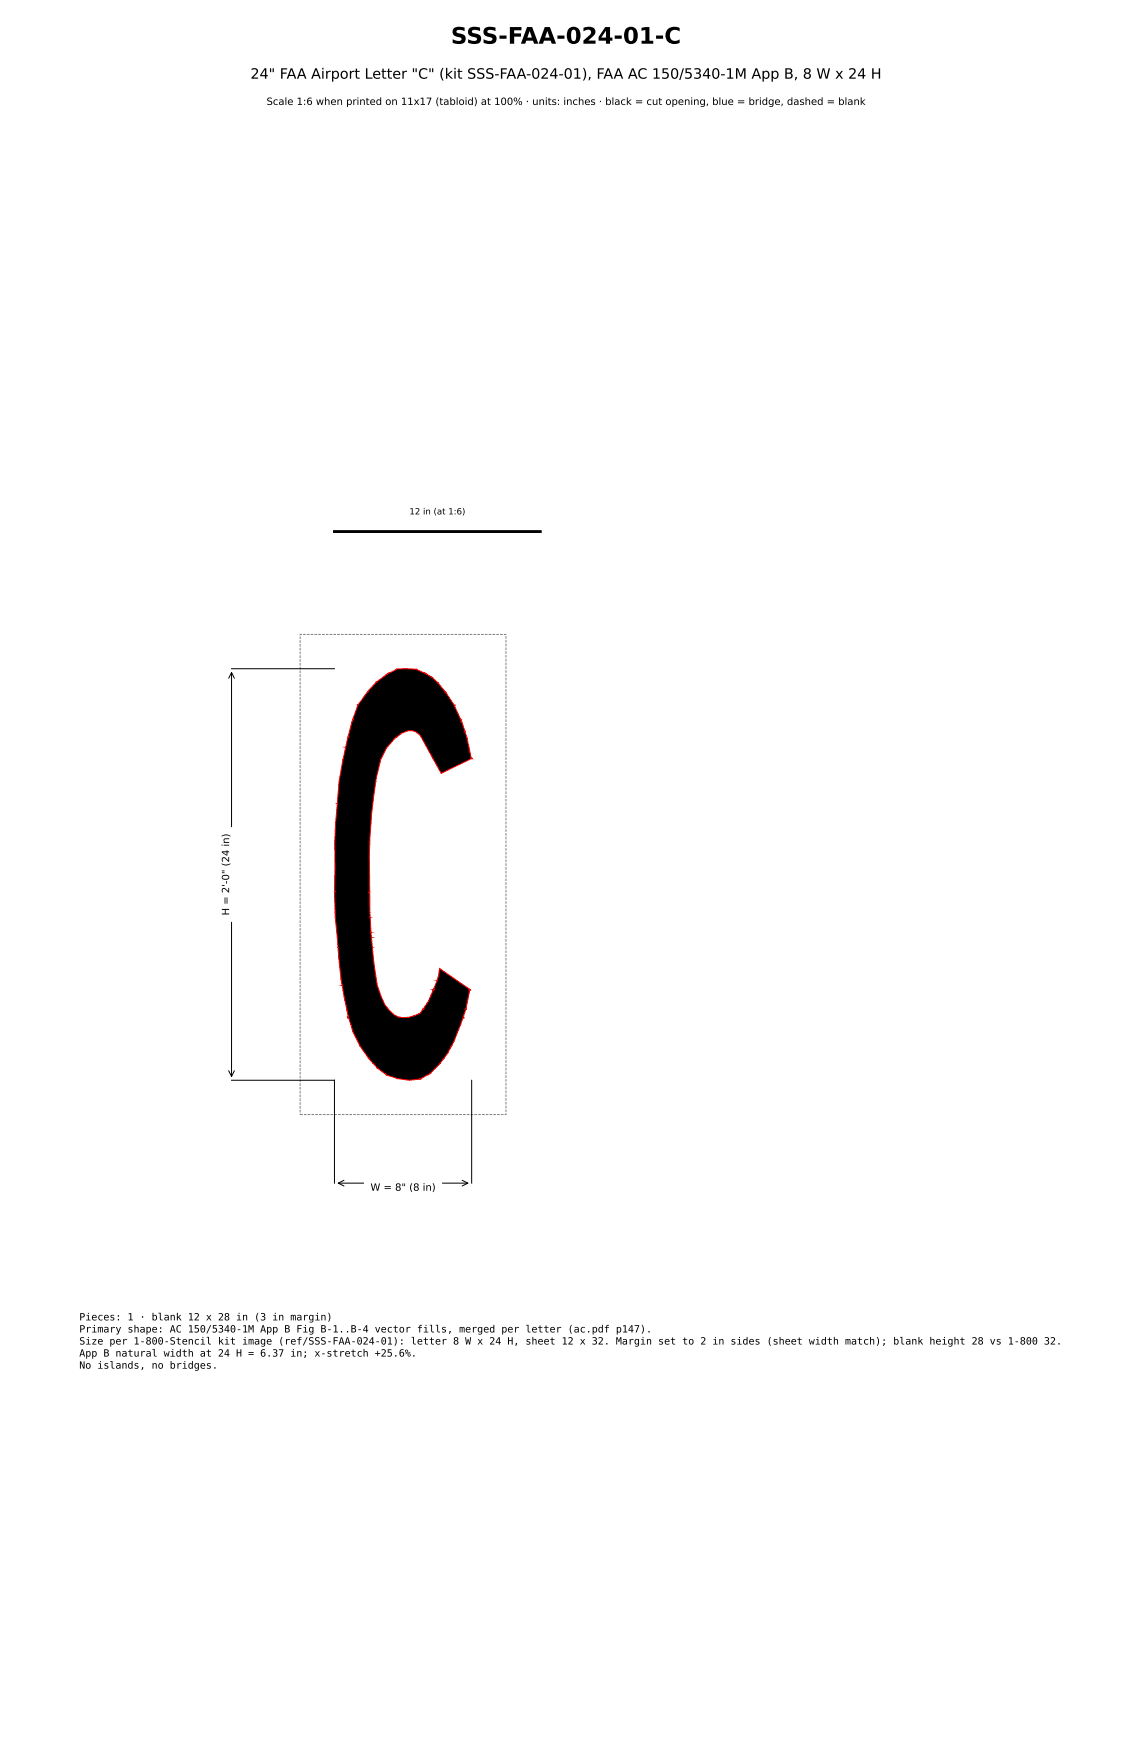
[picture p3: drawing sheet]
<svg xmlns="http://www.w3.org/2000/svg" width="279mm" height="432mm" viewBox="0 0 279 432" stroke-linecap="round" stroke-linejoin="round" font-family="sans-serif">
<defs><g id="words">
<text font-size="5.6" x="111.3" y="10.8">SSS-FAA-024-01-C</text>
<text font-size="3.5" x="61.8" y="19.4">24&quot; FAA Airport Letter &quot;C&quot; (kit SSS-FAA-024-01), FAA AC 150/5340-1M App B, 8 W x 24 H</text>
<g font-size="2.5">
<text x="65.8" y="25.9">Scale 1:6 when printed on 11x17 (tabloid) at 100% · units: inches · black = cut opening, blue = bridge, dashed = blank</text>
<text x="56.6" y="226" transform="rotate(-90 56.6 226)">H = 2'-0&quot; (24 in)</text>
<text x="91.4" y="294">W = 8&quot; (8 in)</text>
<text x="19.6" y="326">Pieces: 1 · blank 12 x 28 in (3 in margin)</text>
<text x="19.6" y="329">Primary shape: AC 150/5340-1M App B Fig B-1..B-4 vector fills, merged per letter (ac.pdf p147).</text>
<text x="19.6" y="331.9">Size per 1-800-Stencil kit image (ref/SSS-FAA-024-01): letter 8 W x 24 H, sheet 12 x 32. Margin set to 2 in sides (sheet width match); blank height 28 vs 1-800 32.</text>
<text x="19.6" y="334.9">App B natural width at 24 H = 6.37 in; x-stretch +25.6%.</text>
<text x="19.6" y="337.9">No islands, no bridges.</text>
</g>
<text font-size="2.1" x="101" y="127">12 in (at 1:6)</text>
</g></defs>
<path d="M74.1 156.6h50.8v118.6h-50.8z" fill="none" stroke="#808080" stroke-width=".25" stroke-dasharray=".7 .3" stroke-linecap="butt"/>
<path d="M92.7 168.5h.3l-.1-.1 2.5-1.9 2.4-1.3h5.1l3.8 2 1.4 1.3-.2 .1h.2l1.9 2.3-.1 .1h.2l2 3 .2 .1-.2 .1 1.9 4-.2 .1h.2l.8 2.3-.3 .1h.3l.5 1.5 1.1 5.1-7.5 3.6-5.2-9.3a3.4 3.4 0 0 0-1.9-1.2h-1.1l-1.5 .6-1.8 1.3-2 2.3-1.4 2.8-1.1 4.7-.6 4.2-.6 4.6-.5 10.4 .1 9-.3 .1h.3l.3 9.8 .8 8.2 .7 4.8 1.9 4.9 2.3 2.5 1.2 .5 1 .1a7.8 7.8 0 0 0 3.9-.9l1-1.2h-.1h.4l-.2-.1 1.2-1.8 1.2-2.8h-.1h.4l-.2-.1 1.3-3.5 .2-1.7 7.7 5.3h-.5l.2 .1-.9 4.6h.2h-.4l.2 .1-.7 2h.2v.1l-.3 .1-2.1 5.7-1.6 2.9-1.9 2.6-2.4 2.4-2.3 1.4-2.8 .3-3.1-.4-2.6-.9-2.3-1.7-2.1-2.4-2.2-3.1-1.7-3.5-1-3.4-.3-.2h.2l-1.8-9.5-1.4-15.2-.2-6.1 .2-.2h-.2v-12.1l.2-4.7 .9-10.2 2.1-10.8v-.3h.3l-.2-.1 1.1-4.2h.3l-.2-.1 1.2-3.5-.1-.2h.3l2.2-3.1h.3l-.2-.1 2-2.2z" fill="#000" stroke="#f00" stroke-width=".25"/>
<path d="M56.4 167.5l.7-1.5 .8 1.5M57.1 166v99.8M57.1 165.1h25.4M56.4 264.3l.7 1.5 .8-1.5M57.1 266.7h25.4v25.4M116.4 266.7v25.4M83.5 292.1h32M84.9 291.4l-1.4 .7 1.4 .7M114.1 291.4l1.4 .7-1.4 .7" fill="none" stroke="#000" stroke-width=".25"/>
<path d="M82.5 131.2h50.8" fill="none" stroke="#000" stroke-width=".71"/>
<g fill="#fff" stroke="#fff" stroke-width=".35">
<path d="M90 290.7h18.9v5.3h-18.9z"/>
<path d="M53.3 204.4h5.3v23h-5.3z"/>
</g>
<use href="#words"/>
</svg>
